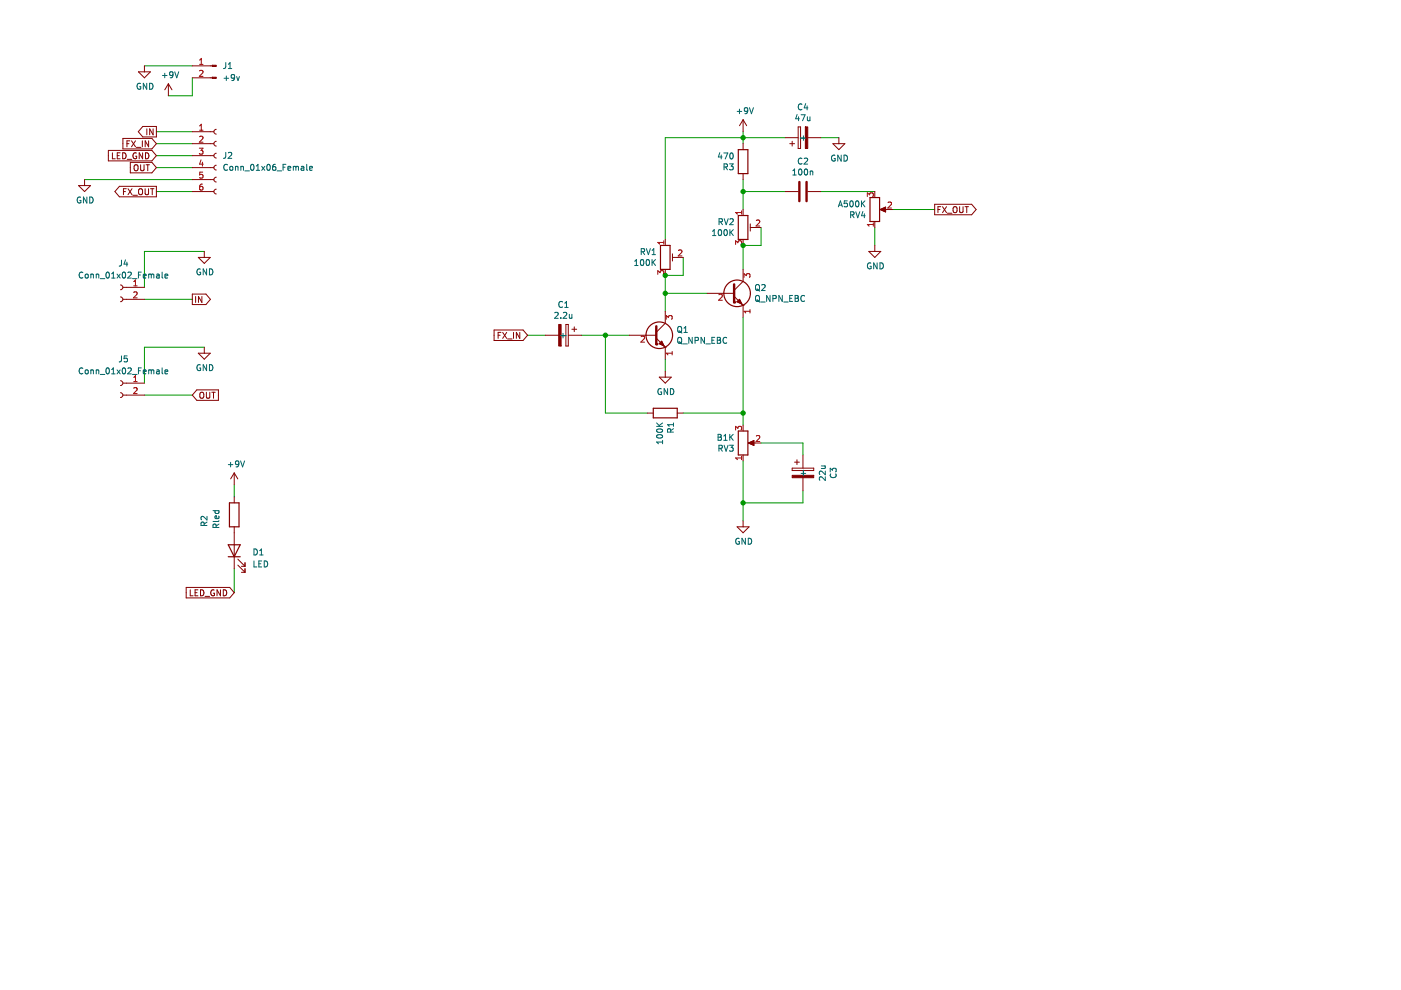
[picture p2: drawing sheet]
<svg xmlns="http://www.w3.org/2000/svg" width="297mm" height="210mm" viewBox="0 0 297 210" stroke-linecap="round" stroke-linejoin="round" font-family="sans-serif">
<path d="M.2 0h296.9v209.9h-296.9z" fill-rule="evenodd" fill="#fff" stroke="#fff" stroke-width=".21"/>
<g fill="none" stroke="#009600" stroke-width=".21">
<path d="M30.6 14h10.2M40.8 16.5v3.8h-5.1M17.9 38.1h22.9M33.2 33h7.6M33.2 30.5h7.6M33.2 35.5h7.6M33.2 27.9h7.6M157.5 27.9v2.6M157.5 38.1v6.3M166.4 29.2h-25.4v21.6M174.1 29.2h3.8M33.2 40.6h7.6"/>
<path d="M43.3 53.3h-12.7v7.6M144.9 54.6v3.8h-3.9v7.6M157.5 40.6h8.9M161.4 48.2v3.8h-3.9v5.1M174.1 40.6h11.4M185.5 48.2v3.8M189.3 44.4h8.9M30.6 63.5h10.2M43.3 73.6h-12.7v7.6M111.9 71.1h3.8M123.3 71.1h10.1M128.4 71.1v16.5h8.8"/>
<path d="M141 62.2h8.9M141 76.2v2.5M157.5 67.3v22.8M30.6 83.8h10.2M144.9 87.6h12.6M157.5 97.7v12.7M161.4 93.9h8.8v2.6M49.7 102.8v2.6M170.2 104.1v2.5h-12.7M49.7 120.6v5.1"/>
</g>
<g fill="none" stroke="#840000" stroke-width=".21">
<path d="M29.4 15.2h2.5l-1.3 1.3zM30.6 14v1.2M35.7 17.8l-.8 1.2M35.7 17.8v2.5M35.7 17.8l.8 1.2M40.8 16.5h4.2M40.8 14h4.2M16.7 39.3h2.5l-1.3 1.3zM17.9 38.1v1.2M23 31.9h9.2l1 1.1-1 1.1h-9.2zM23.8 32.4v1.3h.6M24.9 33h.4"/>
<path d="M25.3 39.5h7.9v2.2h-7.9l-.9-1.1zM25.5 32.4h-.6v1.3h.6M26 32.4a.64 .64 0 0 1 .7 .6 .64 .64 0 0 1-.7 .7zM26.1 29.4h6.1l1 1.1-1 1.1h-6.1zM26.9 30.5h.4M27 33.8h.9M27.5 29.9h-.6v1.2M27.6 34.4h4.6l1 1.1-1 1.2h-4.6zM27.9 29.9l.8 1.2M28.5 35.1l.2-.2a.43 .43 0 0 1 .6 .5v.4a.42 .42 0 0 1-.5 .4 .42 .42 0 0 1-.4-.4zM28.7 29.9l-.8 1.2M28.9 31.2h1"/>
<path d="M28.9 32.5a.58 .58 0 0 0-.7 .5 .58 .58 0 0 0 .8 .5v-.4h-.3M29.8 34.9v1.1l.3 .2h.2l.2-.2v-1.1M30.2 29.9v1.2M30.2 32.4v1.3l-.7-1.3v1.3M30.3 26.8h2.9v2.2h-2.9l-1-1.1zM30.8 32.4a.64 .64 0 0 1 .8 .6 .64 .64 0 0 1-.8 .7zM31 34.9h.7M31.1 27.3v1.3M31.3 34.9v1.3M31.5 29.9v1.2l-.7-1.2v1.2M32.5 27.3v1.3l-.8-1.3v1.3M40.8 30.5h4.5"/>
<path d="M40.8 33h4.5M40.8 38.1h4.5M40.8 35.5h4.5M40.8 27.9h4.5M45.9 37.6a.51 .51 0 0 0-.6 .5 .51 .51 0 0 0 .6 .5M45.9 35a.51 .51 0 0 0-.6 .5 .51 .51 0 0 0 .6 .5M45.9 32.5a.51 .51 0 0 0-.6 .5 .51 .51 0 0 0 .6 .5M45.9 30a.51 .51 0 0 0-.6 .5 .51 .51 0 0 0 .6 .5M45.9 27.4a.51 .51 0 0 0-.6 .5 .51 .51 0 0 0 .6 .5M157.5 25.4l-.7 1.3M157.5 25.4v2.5M157.5 30.5v1.2"/>
<path d="M157.5 36.8v1.3M157.5 25.4l.8 1.3M166.4 29.2h2.8M167.5 30.5h1M168 30v1M169.2 26.9h.5v4.6h-.5zM171.3 29.2h2.8M176.6 30.5h2.5l-1.2 1.2zM177.9 29.2v1.3M26.2 40.6h.4M26.8 40h-.6v1.3M27.1 40l.9 1.3"/>
<path d="M28 40l-.9 1.3M28.2 41.4h.9M29.4 40.2l.3-.2a.43 .43 0 0 1 .5 .4v.5a.42 .42 0 0 1-.4 .4 .42 .42 0 0 1-.4-.4zM30.8 40v1l.2 .3h.3l.2-.3v-1M31.9 40h.7M32.3 40v1.3M40.8 40.6h4.5M42 54.6h2.6l-1.3 1.2zM43.3 53.3v1.3M45.9 40.1a.51 .51 0 0 0-.6 .5 .51 .51 0 0 0 .6 .5M157.5 44.4v1.3M157.5 50.8v1.2"/>
<path d="M157.5 59.7l-1.9 1.9M159.1 47.5v1.5M159.1 48.2h2.3M166.4 40.6h2.8M171.3 40.6h2.8M184.2 53.3h2.5l-1.2 1.3zM185.5 40.6v1.3M185.5 47v1.2M185.5 52v1.3M186.6 44.4l1.2-.5v1zM187 44.4h2.3M198.2 43.3h7.8l1 1.1-1 1.1h-7.8z"/>
<path d="M198.9 44.4h.4M199.5 43.8h-.6v1.3M199.8 43.8l.9 1.3M200.7 43.8l-.9 1.3M200.9 45.2h.9M202.1 44l.3-.2a.43 .43 0 0 1 .5 .4v.5a.42 .42 0 0 1-.4 .4 .42 .42 0 0 1-.4-.4zM203.5 43.8v1l.2 .3h.2l.3-.3v-1M204.6 43.8h.7M205 43.8v1.3M25.5 63a.51 .51 0 0 1 .6 .5 .51 .51 0 0 1-.6 .5M25.5 60.4a.51 .51 0 0 1 .6 .5 .51 .51 0 0 1-.6 .5M26.1 63.5h4.5"/>
<path d="M26.1 60.9h4.5M40.8 62.4h2.9l.9 1.1-.9 1.1h-2.9zM41.5 62.9v1.2M42 74.9h2.6l-1.3 1.3zM42.8 62.9v1.2l-.7-1.2v1.2M43.3 73.6v1.3M104.8 70h6.1l1 1.1-1 1.1h-6.1zM105.6 71.1h.4M106.2 70.5h-.6v1.2M106.6 70.5l.8 1.2M107.4 70.5l-.8 1.2M107.6 71.9h1"/>
<path d="M108.9 70.5v1.2M110.2 70.5v1.2l-.7-1.2v1.2M115.7 71.1h2.8M120 68.8h.5v4.6h-.5zM120.5 71.1h2.8M121.2 69.8h1.1M121.8 69.3v1M139.8 80h2.5l-1.3 1.2zM141 78.7v1.3M155.6 62.8l1.9 1.9M157.5 64.7h.1M25.5 83.3a.51 .51 0 0 1 .6 .5 .51 .51 0 0 1-.6 .5"/>
<path d="M25.5 80.7a.51 .51 0 0 1 .6 .5 .51 .51 0 0 1-.6 .5M26.1 83.8h4.5M26.1 81.2h4.5M41.7 82.7h4.6v2.2h-4.6l-.9-1.1zM42.4 83.3l.3-.1a.43 .43 0 0 1 .5 .4v.4a.42 .42 0 0 1-.4 .5 .42 .42 0 0 1-.4-.5zM43.8 83.2v1l.2 .2h.2l.3-.2v-1M44.9 83.2h.7M45.3 83.2v1.2M137.2 87.6h1.3M143.6 87.6h1.3M157.5 90.1v1.3M157.5 96.5v1.2"/>
<path d="M158.7 93.9l1.1-.5v1zM159.1 93.9h2.3M168 99.3h4.5v.5h-4.5zM168.5 98h1M169 97.5v1M170.2 96.5v2.8M49.7 100.3l-.8 1.2M49.7 100.3v2.5M49.7 105.4v1.2M49.7 111.7v8.9M49.7 100.3l.7 1.2M50.4 119.8l1.5 1.5"/>
<path d="M50.4 118.6l1.5 1.5M51.9 119.3v.8M156.3 111.7h2.5l-1.3 1.3zM157.5 110.4v1.3M170.2 101.3v2.8M39.5 124.5h9.2l1 1.2-1 1.1h-9.2zM40.3 125.1v1.2h.6M41.4 125.7h.4M42 125.1h-.6v1.2h.6M42.5 125.1a.64 .64 0 0 1 .7 .6 .64 .64 0 0 1-.7 .6zM43.5 126.4h.9M45.4 125.1a.58 .58 0 0 0-.7 .6 .58 .58 0 0 0 .8 .5v-.4h-.3"/>
<path d="M46.7 125.1v1.2l-.7-1.2v1.2M47.3 125.1a.64 .64 0 0 1 .8 .6 .64 .64 0 0 1-.8 .6zM51.2 121.3h.7M51.2 120.1h.7M51.9 120.6v.7"/>
</g>
<g fill="#840000" stroke="#840000" stroke-width=".21">
<path d="M186.6 44.4l1.2-.5v1z"/>
<path d="M158.7 93.9l1.1-.5v1z"/>
<path d="M118.5 68.8h.5v4.6h-.5z" fill-rule="evenodd"/>
<path d="M45 16.4h.9v.2h-.9z" fill-rule="evenodd"/>
<path d="M45 13.8h.9v.3h-.9z" fill-rule="evenodd"/>
<path d="M170.8 26.9h.5v4.6h-.5z" fill-rule="evenodd"/>
<path d="M168 100.8h4.5v.5h-4.5z" fill-rule="evenodd"/>
</g>
<g fill="none" stroke="#006464" stroke-width=".21">
<path d="M29.8 17.7a.58 .58 0 0 0-.8 .6 .58 .58 0 0 0 .8 .5v-.4h-.2M31.1 17.7v1.2l-.7-1.2v1.2M31.7 17.7a.64 .64 0 0 1 .7 .6 .64 .64 0 0 1-.7 .6zM34.4 16h1M34.9 15.5v1M36.7 15.8l-.3 .2-.3-.1-.1-.6 .4-.1 .3 .3-.1 .7-.2 .2-.3 .1M37 15.2l.5 1.3 .4-1.3M47.5 16.6h1M47.9 13.3l-.1 1.1-.4 .1M48 16.1v1M48.4 13.6l.4-.3v1.2M48.4 14.5h.7"/>
<path d="M49.7 16.3l-.2 .3-.4-.1v-.6l.4-.1 .2 .2v.8l-.2 .2-.4 .1M50.2 16.2l.3 .9 .3-.9M47.9 32.3l-.1 1.1-.4 .2M48.2 35a.56 .56 0 0 0-.8 .5 .56 .56 0 0 0 .8 .5M48.4 32.4l.5-.1 .2 .4-.8 .9h.8M48.8 35.4l.2-.1 .3 .1v.7l-.5-.1zM49.9 35.3v.8M49.9 35.4l.5-.1 .1 .8M51.1 35.4l.5-.1v.8M51.1 35.3v.8M51.9 36.2h1M53.2 35l.2-.2a.68 .68 0 0 1 .5 .7 .68 .68 0 0 1-.5 .6l-.3-.5z"/>
<path d="M54.3 36.1h.8M54.3 35.2l.4-.4v1.3M55.5 35.3l.6 .8M56.1 35.3l-.6 .8M56.7 35l.2-.2a.68 .68 0 0 1 .4 .7 .68 .68 0 0 1-.4 .6l-.3-.5zM58.4 34.8l-.4 .1-.2 .2v.8l.2 .2 .4-.1v-.6l-.4-.1-.2 .3M58.7 36.2h1M60 35.4h.4M60.6 34.8h-.6v1.3M61 35.7l.6-.1v-.3h-.4l-.2 .1 .1 .7h.5M62.2 35.4l.4-.1 .1 .1M62.2 35.3v.8"/>
<path d="M62.7 35.4l.2-.1h.3l.1 .8M62.7 35.4v.7M63.9 35.3h.5v.8M64.4 35.6l-.6 .2 .2 .3h.4M65 34.8v1.1l.2 .2M65.6 35.7l.6-.1v-.3h-.4l-.2 .1 .1 .7h.5M152.6 32.4l-.3 .9h.8M152.9 32.9v.8M153.5 32.4h.8l-.5 1.3M153.5 35.4l.6-.1 .1-.4-.7-.2v1.3M153.8 35.4l.4 .6M154.7 34.7h.8l-.5 .5 .4 .1v.6l-.2 .1-.5-.1"/>
<path d="M154.9 32.5l.1-.1a.68 .68 0 0 1 .5 .7 .68 .68 0 0 1-.5 .6 .84 .84 0 0 1-.1-1.2zM156.3 23.6h1M156.8 23.1v1M158.5 23.4l-.2 .2h-.4v-.6l.4-.2 .2 .3v.7l-.2 .2-.4 .1M158.9 22.8l.4 1.3 .4-1.3M168.1 37.1h.7M168.1 36.2l.4-.4v1.3M169 24.3l-.3 .9h.8M169.3 24.8v.8M169.4 36l.2-.2a.68 .68 0 0 1 .4 .7 .68 .68 0 0 1-.4 .6l-.3-.5zM169.7 29.3h1.1M169.8 24.3h.9l-.5 1.3"/>
<path d="M170 22.1a.56 .56 0 0 0-.8 .6 .56 .56 0 0 0 .8 .5M170 33.6a.56 .56 0 0 0-.8 .6 .56 .56 0 0 0 .8 .5M170.3 28.8v1M170.5 33.6l.5-.1 .2 .4-.7 .9h.7M170.6 36l.2-.2a.68 .68 0 0 1 .5 .7 .68 .68 0 0 1-.5 .6l-.3-.5zM170.8 22l-.3 .9h.8M171.1 22.4v.9M171.2 24.8v.7h.5M171.7 24.8v.8M171.8 36.4l.5-.1v.8M171.8 36.3v.8M177 33a.58 .58 0 0 0-.7 .5 .58 .58 0 0 0 .8 .5v-.4h-.3"/>
<path d="M178.3 32.9v1.3l-.7-1.3v1.3M179 32.9a.64 .64 0 0 1 .7 .6 .64 .64 0 0 1-.7 .7zM17.1 41.8a.58 .58 0 0 0-.7 .6 .58 .58 0 0 0 .7 .5v-.4h-.2M17.6 57.8a.56 .56 0 0 0-.8 .5 .56 .56 0 0 0 .8 .5M18.1 58.2l.2-.1 .4 .1-.1 .7-.5-.1zM18.4 41.8v1.2l-.7-1.2v1.2M19 41.8a.64 .64 0 0 1 .8 .6 .64 .64 0 0 1-.8 .6zM19.3 58.2h.4l.1 .8M19.3 58.1v.9M20.4 58.2h.5l.1 .8M20.4 58.1v.9M21.3 59.1h.9"/>
<path d="M22.6 57.8l.2-.1a.68 .68 0 0 1 .4 .6 .68 .68 0 0 1-.4 .7l-.3-.5zM23.7 59h.7M23.7 58.1l.3-.4v1.3M24.8 58.1l.7 .9M25.5 58.1l-.7 .9M25.8 55.2l-.1 1-.4 .2M26 57.8l.2-.1a.68 .68 0 0 1 .4 .6 .68 .68 0 0 1-.4 .7l-.3-.5zM26.6 55.1l-.3 .9h.8M26.9 55.6v.8M27.1 57.8l.5-.1 .2 .4-.7 .9h.7M28.1 59.1h.9M29.4 58.3h.4"/>
<path d="M30 57.7h-.6v1.3M30.4 58.5l.6-.1-.1-.2-.3-.1-.2 .2v.6h.5M31.5 58.2l.4-.1 .2 .2M31.5 58.1v.9M32.1 58.3l.2-.2 .3 .1v.8M32.1 58.3v.7M33.2 58.2h.5l.1 .8M33.8 58.4l-.6 .3 .1 .3 .5-.1M34.4 57.7v1.1l.1 .2M35 58.5l.6-.1-.1-.2-.3-.1-.2 .2v.6h.5M42.5 57.1a.58 .58 0 0 0-.8 .6 .58 .58 0 0 0 .8 .5v-.5h-.2M43.8 57v1.3l-.7-1.3v1.3"/>
<path d="M44.4 57a.64 .64 0 0 1 .7 .6 .64 .64 0 0 1-.7 .7zM151.1 49.9h.7M151.1 49l.3-.3v1.2M152.4 48.8l.2-.1a.68 .68 0 0 1 .4 .6 .68 .68 0 0 1-.4 .6l-.3-.4zM152.5 47h.6v-.5l-.6-.1v1.2M152.8 47l.4 .6M153.5 46.4l.5 1.2 .4-1.2M153.6 48.8l.2-.1a.68 .68 0 0 1 .4 .6 .68 .68 0 0 1-.4 .6l-.3-.4zM154.8 46.5l.4-.1 .3 .3-.8 .9h.8M154.8 48.7v1.2M154.9 49.2l.6 .7M155.5 48.7l-.7 .7"/>
<path d="M177.8 43.9l.4-1.3 .4 1.3M177.9 43.5h.6M179.6 42.6h-.6v.6l.6-.1v.6l-.2 .2-.4-.2M180.3 42.7l.2-.1a.68 .68 0 0 1 .4 .6 .68 .68 0 0 1-.4 .7l-.3-.5zM180.4 45.6l.6-.1v-.5l-.6-.1v1.3M180.7 45.6l.4 .6M181.4 44.9l.5 1.3 .4-1.3M181.5 42.7l.2-.1a.68 .68 0 0 1 .4 .6 .68 .68 0 0 1-.4 .7l-.3-.5zM182.7 42.6v1.3M182.8 43.1l.6 .8M183 44.8l-.3 .9h.7M183.3 45.3v.9"/>
<path d="M183.4 42.6l-.7 .7M184.6 55.8a.58 .58 0 0 0-.7 .6 .58 .58 0 0 0 .8 .5v-.4h-.2M186 55.7v1.3l-.8-1.3v1.3M186.6 55.7a.64 .64 0 0 1 .7 .7 .64 .64 0 0 1-.7 .6zM17.6 78.1a.56 .56 0 0 0-.8 .5 .56 .56 0 0 0 .8 .5M18.1 78.5l.2-.1 .4 .1-.1 .7-.5-.1zM19.3 78.4v.9M19.3 78.5h.4l.1 .8M20.4 78.4v.9M20.4 78.5h.5l.1 .8M21.3 79.4h.9M22.6 78.1l.2-.1a.68 .68 0 0 1 .4 .6 .68 .68 0 0 1-.4 .7l-.3-.5z"/>
<path d="M23.7 78.4l.3-.4v1.3M23.7 79.3h.7M24.8 78.4l.7 .9M25.5 78.4l-.7 .9M25.8 75.5l-.1 1-.4 .2M26 78.1l.2-.1a.68 .68 0 0 1 .4 .6 .68 .68 0 0 1-.4 .7l-.3-.5zM27 75.5h-.6l-.1 .6 .6-.1 .1 .6-.2 .1-.5-.1M27.1 78.1l.5-.1 .2 .4-.7 .9h.7M28.1 79.4h.9M29.4 78.6h.4M30 78h-.6v1.3M30.4 78.8l.6-.1-.1-.2-.3-.1-.2 .2v.6h.5"/>
<path d="M31.5 78.4v.9M31.5 78.5l.4-.1 .2 .2M32.1 78.6v.7M32.1 78.6l.2-.2 .3 .1v.8M33.2 78.5h.5l.1 .8M33.8 78.7l-.6 .3 .1 .3 .5-.1M34.4 78v1.1l.1 .2M35 78.8l.6-.1-.1-.2-.3-.1-.2 .2v.6h.5M42.5 77.4a.58 .58 0 0 0-.8 .6 .58 .58 0 0 0 .8 .5v-.5h-.2M43.8 77.3v1.3l-.7-1.3v1.3M44.4 77.3a.64 .64 0 0 1 .7 .6 .64 .64 0 0 1-.7 .7zM117.6 66.3l.5-.1 .3 .4-.8 .9h.8"/>
<path d="M118.9 71.2h1.2M118.9 67.4v.1M119.3 64a.56 .56 0 0 0-.8 .5 .56 .56 0 0 0 .8 .6M119.4 70.7v1M119.4 66.3l.5-.1 .3 .4-.8 .9h.8M119.7 65.2h.8M119.7 64.3l.4-.4v1.3M120.7 66.6l.1 .8h.5M121.3 66.6v.9M48.4 98.5h1M48.9 98v1M50.6 98.3l-.2 .2h-.4v-.7l.4-.1 .2 .3v.7l-.2 .2-.4 .1"/>
<path d="M51 97.7l.4 1.3 .5-1.3M139.2 90.4h1.3M139.2 89.7l.7 .7M139.3 91.1a.61 .61 0 0 1 .7-.2 .61 .61 0 0 1 .4 .6 .75 .75 0 0 1-1.2-.2zM139.3 92.3a.61 .61 0 0 1 .7-.2 .61 .61 0 0 1 .4 .6 .75 .75 0 0 1-1.2-.2zM140.2 82.5a.58 .58 0 0 0-.7 .5 .58 .58 0 0 0 .8 .5v-.4h-.3M140.5 93.4v.7M140.5 93.7h-1.3l.4 .4M140.5 89.7l-.7 .5M141.5 82.4v1.3l-.7-1.3v1.3M142.1 82.4a.64 .64 0 0 1 .8 .6 .64 .64 0 0 1-.8 .7zM142.2 91.6l-.1-.6-.5-.1-.1 .7h1.3"/>
<path d="M142.8 90.9l-.6 .4M142.8 89.7v.7M142.8 90h-1.3l.4 .4M152.2 92.1h.5l.2 .2-.2 .4 .2 .1 .1 .3-.3 .3h-.5zM152.2 92.7h.5M152.4 95.1l.6-.1 .1-.5-.7-.1v1.3M152.7 95.1l.5 .6M153.5 93.4h.7M153.5 92.5l.3-.4v1.3M153.5 94.4l.4 1.3 .5-1.3M154.7 94.4h.8l-.5 .5 .4 .1v.5l-.2 .2-.5-.2M154.7 92.1v1.3"/>
<path d="M154.9 92.6l.6 .8M155.5 92.1l-.8 .7M170.3 99.7v1.2M174.1 98.8h.9M174.9 98.8v.5h-.8M175 99.9v.8l-.9-.8-.4 .2 .1 .5M43.3 111.4l-.1-.6-.5-.1-.1 .7h1.3M43.9 110.7l-.6 .4M43.9 109.5v.8l-.9-.8-.4 .2 .1 .5M45.2 108.3h1.2M45.6 108.3v.3l.2 .3 .6-.1v-.5M45.8 111.8v-.6h-.5l-.1 .6h1.2"/>
<path d="M46.4 109.4v.4l-.2 .2-.6-.1v-.5h.3l.1 .6M46.4 111.1l-.6 .4M46.4 110.4l-.2 .2h-1M53.8 116.4a.64 .64 0 0 1 .8 .6 .64 .64 0 0 1-.8 .7zM53.8 118.9v1.3h.7M54.9 119.5h.4M55.1 117.7h.7M55.1 116.8l.3-.4v1.3M55.5 118.9h-.6v1.3h.6M56 118.9a.64 .64 0 0 1 .8 .7 .64 .64 0 0 1-.8 .6zM156.7 114.2a.58 .58 0 0 0-.7 .6 .58 .58 0 0 0 .8 .5v-.5h-.3M158 114.1v1.3l-.7-1.3v1.3"/>
<path d="M158.6 114.1a.64 .64 0 0 1 .8 .7 .64 .64 0 0 1-.8 .6zM169.8 100.4h1M175 101.1v.8l-.9-.8-.4 .2 .1 .5M176 100.1v-.8l.5 .4 .1-.4h.6l.1 .2-.1 .6M176.1 100.5a.56 .56 0 0 0 .6 .8 .56 .56 0 0 0 .5-.8"/>
</g>
<path d="M156.5 31.7h2.1v5.1h-2.1zM156.5 45.7h2.1v5.1h-2.1zM184.5 41.9h2v5.1h-2zM138.5 86.6h5.1v2h-5.1zM156.5 91.4h2.1v5.1h-2.1zM48.4 118h2.5M48.4 115.5h2.5l-1.2 2.5zM48.6 106.6h2.1v5.1h-2.1z" fill="none" stroke="#840000" stroke-width=".25"/>
<g fill="none" stroke="#a90000" stroke-width=".21">
<path d="M42.3 13.6h.7M42.3 12.7l.4-.3v1.2M42.3 15l.5-.1 .2 .4-.7 .9h.7M42.3 31.4h.7l-.4 .5 .4 .1v.6l-.2 .1-.5-.1M42.3 26.7l.4-.4v1.3M42.3 29l.5-.1 .2 .3-.7 .9h.7M42.3 27.6h.7M42.6 33.9l-.3 .9h.8M42.9 39l-.3 .1-.2 .2-.1 .8 .3 .2 .4-.1-.1-.6-.3-.1-.3 .3M42.9 34.4v.8M43 36.5h-.6l-.1 .6 .6-.1 .1 .6-.2 .2-.5-.2M28.4 59.7l.3-.4v1.3"/>
<path d="M156 51.8v-.8l.4 .5 .2-.4h.5l.1 .2-.1 .5M157.2 44.7v.7M157.2 45.1h-1.2l.3 .3M160.4 46.8l.4-.2 .3 .4-.8 .9h.8M183.9 41.7v-.8l.5 .4 .1-.4h.5l.2 .2-.2 .6M185.2 47.2v.8M185.2 47.6h-1.3l.4 .4M188.3 43l.5-.2 .2 .4-.8 .9h.8M28.4 60.6h.7M28.4 62l.4-.1 .3 .3-.8 .9h.8M28.4 80l.3-.3v1.2M28.4 82.3l.4-.1 .3 .4-.8 .9h.8"/>
<path d="M28.4 80.9h.7M156 91.2v-.8l.4 .4 .2-.3h.5l.1 .1-.1 .6M157.2 96.7v.8M157.2 97.1h-1.2l.3 .4M160.4 92.5l.4-.2 .3 .4-.8 .9h.8"/>
</g>
<path d="M169.5 38.6v4M171 38.6v4M155.6 60.3v3.8" fill="none" stroke="#840000" stroke-width=".51"/>
<circle cx="155.6" cy="64.1" r=".25" fill="#840000"/>
<path d="M156.8 63.5l.5 1-1-.5z" fill-rule="evenodd" fill="#840000" stroke="#840000" stroke-width=".21"/>
<path d="M157.5 57.1v2.6M139.1 71.7l1.9 1.9M141 73.6h.1M141 68.5l-1.9 1.9M149.9 62.2h5.7M156.3 64h.1M156.8 63.5l.5 1-1-.5zM157.5 64.7v2.6" fill="none" stroke="#840000" stroke-width=".21"/>
<circle cx="156.3" cy="62.2" r="2.82" fill="none" stroke="#840000" stroke-width=".25"/>
<path d="M157.7 58.8v-.8l.5 .4 .1-.3h.6l.1 .2-.1 .5M152.4 62.5l.5-.1 .3 .4-.8 .9h.8M159 65.6v.8M159 66h-1.3l.4 .4" fill="none" stroke="#a90000" stroke-width=".21"/>
<g fill="none" stroke="#006464" stroke-width=".21">
<path d="M160.2 60.5l.3-.2a.43 .43 0 0 1 .5 .5v.4a.42 .42 0 0 1-.4 .4 .42 .42 0 0 1-.4-.4zM160.2 62.8l.3-.2a.43 .43 0 0 1 .5 .5v.4a.42 .42 0 0 1-.4 .4 .42 .42 0 0 1-.4-.4zM160.4 63.6l.7 .4M160.4 61.3l.7 .4M161.3 64h.9M161.5 60.5l.5-.2 .2 .4-.7 .9h.7M163.3 62.6v1.3l-.8-1.3v1.3M163.9 63.3l.6-.1v-.4l-.6-.2v1.3M165.9 62.6v1.3l-.8-1.3v1.3M166.2 64h.9M167.4 63.2h.5M168 62.6h-.6v1.3h.6"/>
<path d="M168.6 62.6h.4l.2 .3-.2 .3 .2 .2 .1 .3-.2 .2h-.5zM168.6 63.2h.4M170.6 62.8a.56 .56 0 0 0-.8 .5 .56 .56 0 0 0 .8 .5"/>
</g>
<path d="M139.1 69.2v3.8" fill="none" stroke="#840000" stroke-width=".51"/>
<circle cx="139.1" cy="73" r=".25" fill="#840000"/>
<path d="M139.8 72.9l.5-.6 .5 1.1z" fill-rule="evenodd" fill="#840000" stroke="#840000" stroke-width=".21"/>
<path d="M141 50.8v1.2M141 57.1v1.3M142.6 53.8v1.5M142.6 54.6h2.3M133.4 71.1h5.7M139.8 72.9h.1M139.8 72.9l.5-.6 .5 1.1zM141 66v2.5M141 73.6v2.6" fill="none" stroke="#840000" stroke-width=".21"/>
<g fill="none" stroke="#840000" stroke-width=".25">
<path d="M140 52h2.1v5.1h-2.1z"/>
<circle cx="139.8" cy="71.1" r="2.82"/>
</g>
<path d="M139.5 58.2v-.8l.4 .4 .2-.3h.5l.1 .1-.1 .6M140.7 51v.8M140.7 51.4h-1.2l.3 .4M143.9 53.1l.4-.1 .3 .4-.8 .9h.8M135.9 71.4l.5-.1 .3 .3-.8 .9h.8M141.2 67.7v-.8l.5 .4 .1-.3h.6l.1 .2-.1 .5M142.5 74.5v.8M142.5 74.9h-1.3l.4 .4" fill="none" stroke="#a90000" stroke-width=".21"/>
<g fill="none" stroke="#006464" stroke-width=".21">
<path d="M134.6 56.3h.7M134.6 55.4l.3-.4v1.3M135.9 55.1l.2-.1a.68 .68 0 0 1 .4 .7 .68 .68 0 0 1-.4 .6l-.3-.5zM136 53.4l.6-.1v-.5l-.6-.1v1.3M136.3 53.4l.4 .6M137 52.7l.5 1.3 .4-1.3M137.2 55.1l.1-.1a.68 .68 0 0 1 .4 .7 .68 .68 0 0 1-.4 .6 .84 .84 0 0 1-.1-1.2zM138.3 54h.7M138.3 53.1l.3-.4v1.3M138.3 55v1.3M138.4 55.6l.6 .7M139 55l-.7 .8"/>
<path d="M143.7 69.4l.3-.2a.43 .43 0 0 1 .5 .4v.5a.42 .42 0 0 1-.4 .4 .42 .42 0 0 1-.4-.4zM143.9 71.6l.1-.1a.43 .43 0 0 1 .5 .5v.4a.42 .42 0 0 1-.4 .4 .42 .42 0 0 1-.4-.4zM143.9 72.5l.7 .4M143.9 70.2l.7 .4M144.8 72.9h.9M145 70.5h.7M145 69.6l.4-.4v1.3M146.8 71.5v1.3l-.8-1.3v1.3M147.4 72.2l.6-.1v-.5l-.6-.1v1.3M149.4 71.5v1.3l-.8-1.3v1.3M149.7 72.9h.9M150.9 72.1h.5"/>
<path d="M151.5 71.5h-.6v1.3h.6M152.1 71.5h.4l.2 .3-.2 .3 .2 .2 .1 .3-.2 .2h-.5zM152.1 72.1h.4M154.1 71.6a.56 .56 0 0 0-.8 .6 .56 .56 0 0 0 .8 .5"/>
</g>
<g fill="#009600" stroke="#009600" stroke-width=".21">
<circle cx="128.4" cy="71.1" r=".46"/>
<circle cx="157.5" cy="52" r=".46"/>
<circle cx="157.5" cy="40.6" r=".46"/>
<circle cx="157.5" cy="29.2" r=".46"/>
<circle cx="157.5" cy="87.6" r=".46"/>
<circle cx="157.5" cy="106.6" r=".46"/>
<circle cx="141" cy="62.2" r=".46"/>
<circle cx="141" cy="58.4" r=".46"/>
</g>
</svg>
